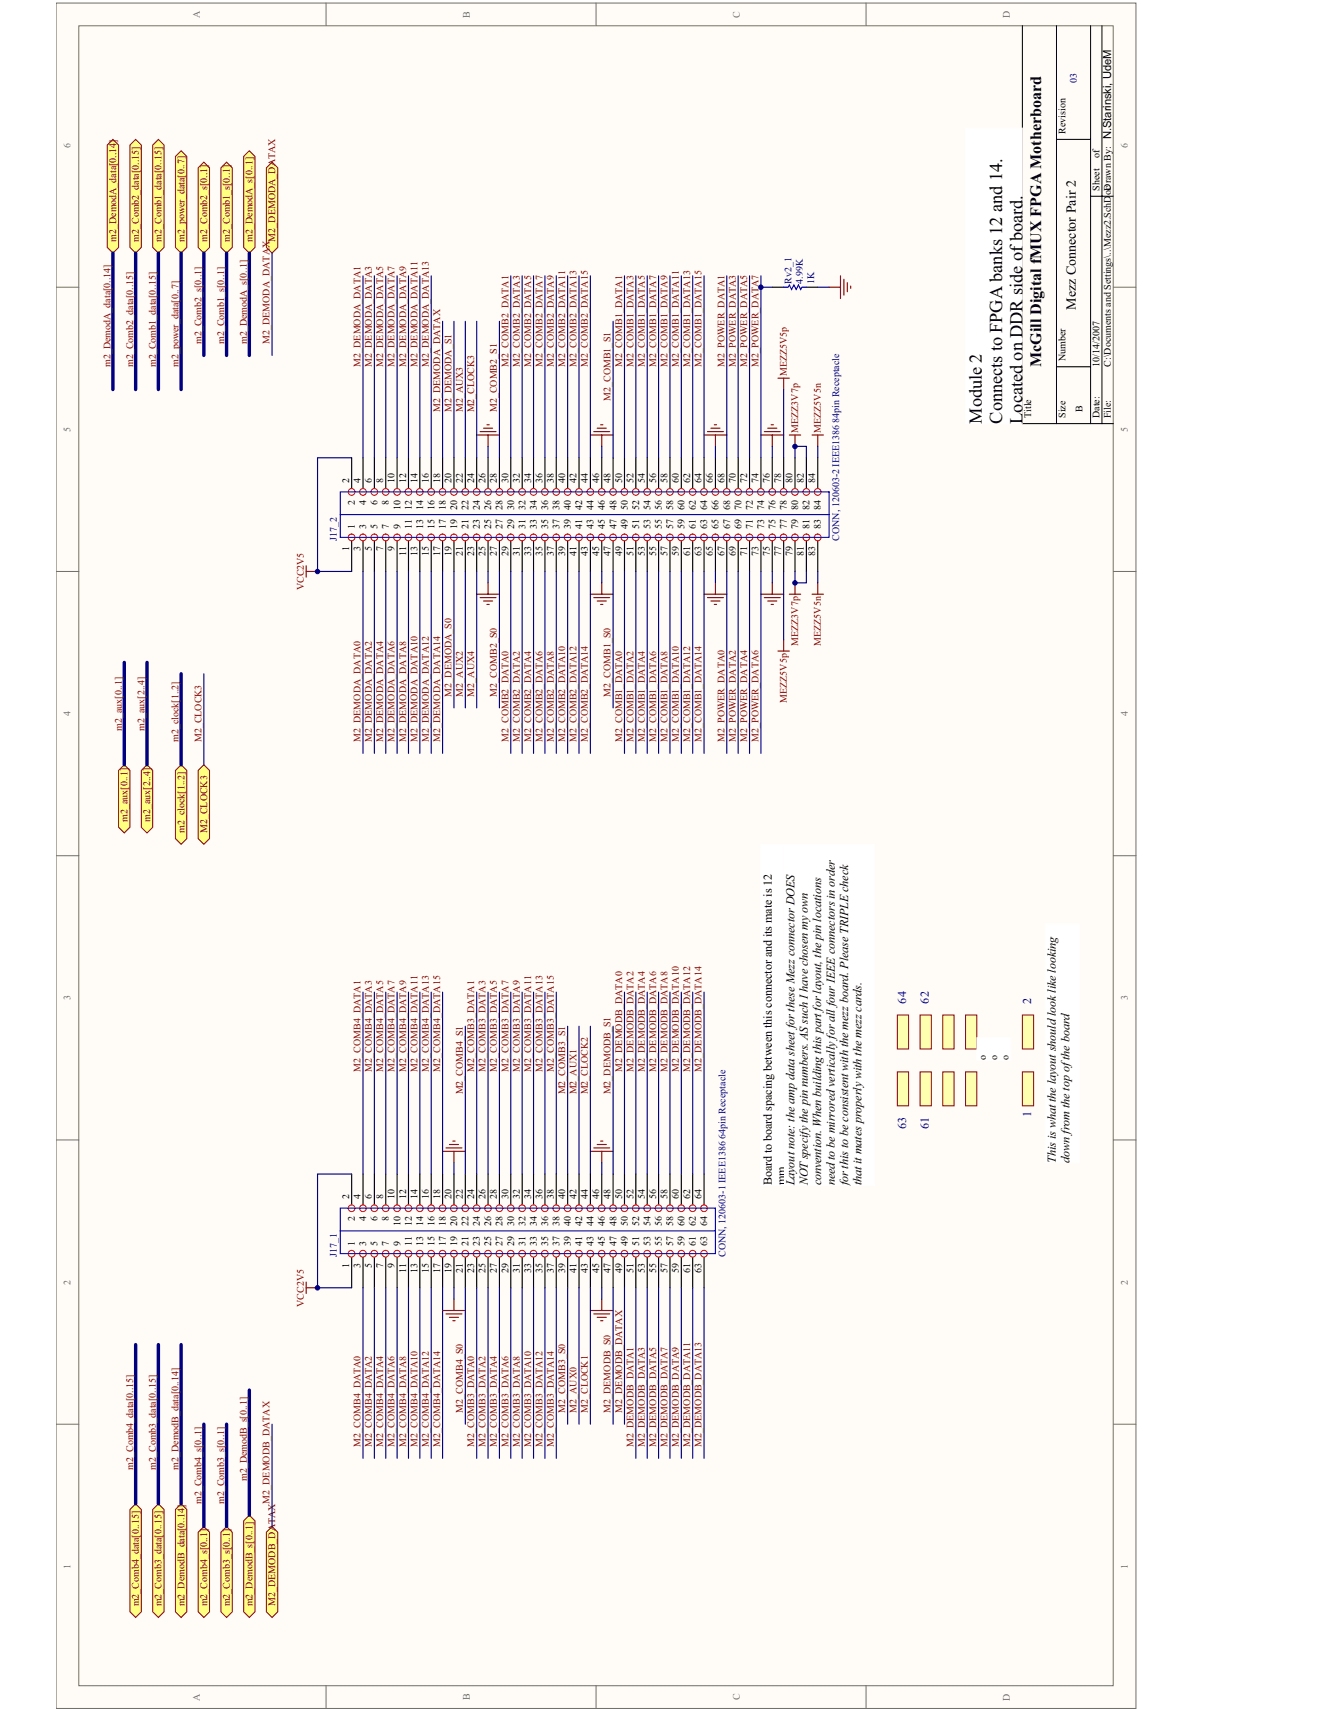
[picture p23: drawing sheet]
<svg xmlns="http://www.w3.org/2000/svg" width="216mm" height="279mm" viewBox="0 0 216 279" stroke-linecap="round" stroke-linejoin="round" font-family="sans-serif">
<defs><g id="words">
<g font-size="3">
<text x="160.5" y="69.3" transform="rotate(-90 160.5 69.3)">Module 2</text>
<text x="163.8" y="69.3" transform="rotate(-90 163.8 69.3)">Connects to FPGA banks 12 and 14.</text>
<text x="167.1" y="69.3" transform="rotate(-90 167.1 69.3)">Located on DDR side ofboard.</text>
</g>
<text font-size="2.6" x="170.2" y="60" transform="rotate(-90 170.2 60)">McGill Digital fMUX FPGA Motherboard</text>
<text font-size="2.3" x="175.8" y="50.7" transform="rotate(-90 175.8 50.7)">Mezz Connector Pair 2</text>
<g font-size="2" fill="#000080">
<text x="148.1" y="164.1" transform="rotate(-90 148.1 164.1)">64</text>
<text x="151.8" y="164.1" transform="rotate(-90 151.8 164.1)">62</text>
<text x="168.5" y="164.1" transform="rotate(-90 168.5 164.1)">2</text>
<text x="148.1" y="184.5" transform="rotate(-90 148.1 184.5)">63</text>
<text x="151.8" y="184.5" transform="rotate(-90 151.8 184.5)">61</text>
<text x="168.5" y="182.7" transform="rotate(-90 168.5 182.7)">1</text>
</g>
<g font-size="2">
<text x="172.6" y="190.1" transform="rotate(-90 172.6 190.1)">This is what the layout shouldlook like looking</text>
<text x="174.8" y="190.1" transform="rotate(-90 174.8 190.1)">down from the topofthe board</text>
<text x="126.1" y="193.8" transform="rotate(-90 126.1 193.8)">Board to board spacing between this connector and its mate is 12</text>
<text x="128.3" y="193.8" transform="rotate(-90 128.3 193.8)">mm</text>
<text x="129.8" y="193.8" transform="rotate(-90 129.8 193.8)">Layout note: the ampdata sheet for these Mezz connector DOES</text>
<text x="132" y="193.8" transform="rotate(-90 132 193.8)">NOTspecifythe pin numbers. AS such Ihave chosen myown</text>
<text x="134.2" y="193.8" transform="rotate(-90 134.2 193.8)">convention. When building this part for layout, the pin locations</text>
<text x="136.4" y="193.8" transform="rotate(-90 136.4 193.8)">needto be mirroredverticallyfor all four IEEE connectors in order</text>
<text x="138.6" y="193.8" transform="rotate(-90 138.6 193.8)">for this to be consistent with the mezz board. Please TRIPLE check</text>
<text x="140.8" y="193.8" transform="rotate(-90 140.8 193.8)">that it mates properlywith the mezz cards.</text>
</g>
<g font-size="1.6" fill="#716f64">
<text x="32.7" y="2.9" transform="rotate(-90 32.7 2.9)">A</text>
<text x="76.8" y="2.9" transform="rotate(-90 76.8 2.9)">B</text>
<text x="120.9" y="2.9" transform="rotate(-90 120.9 2.9)">C</text>
<text x="165.1" y="2.9" transform="rotate(-90 165.1 2.9)">D</text>
<text x="11.5" y="24.1" transform="rotate(-90 11.5 24.1)">6</text>
<text x="184.3" y="24.1" transform="rotate(-90 184.3 24.1)">6</text>
<text x="11.5" y="70.6" transform="rotate(-90 11.5 70.6)">5</text>
<text x="184.3" y="70.6" transform="rotate(-90 184.3 70.6)">5</text>
<text x="11.5" y="117.1" transform="rotate(-90 11.5 117.1)">4</text>
<text x="184.3" y="117.1" transform="rotate(-90 184.3 117.1)">4</text>
<text x="11.5" y="163.5" transform="rotate(-90 11.5 163.5)">3</text>
<text x="184.3" y="163.5" transform="rotate(-90 184.3 163.5)">3</text>
<text x="11.5" y="210" transform="rotate(-90 11.5 210)">2</text>
<text x="184.3" y="210" transform="rotate(-90 184.3 210)">2</text>
<text x="11.5" y="256.5" transform="rotate(-90 11.5 256.5)">1</text>
<text x="184.3" y="256.5" transform="rotate(-90 184.3 256.5)">1</text>
<text x="32.7" y="278" transform="rotate(-90 32.7 278)">A</text>
<text x="76.8" y="278" transform="rotate(-90 76.8 278)">B</text>
<text x="120.9" y="278" transform="rotate(-90 120.9 278)">C</text>
<text x="165.1" y="278" transform="rotate(-90 165.1 278)">D</text>
</g>
<g font-size="1.6" fill="#000080">
<text x="176" y="13.5" transform="rotate(-90 176 13.5)">03</text>
<text x="129.3" y="46.4" transform="rotate(-90 129.3 46.4)">Rv2_1</text>
<text x="131.2" y="46.4" transform="rotate(-90 131.2 46.4)">4.99K</text>
<text x="133.1" y="46.4" transform="rotate(-90 133.1 46.4)">1K</text>
<text x="137.2" y="69.1" transform="rotate(-90 137.2 69.1)">84pin Receptacle</text>
<text x="55" y="88.4" transform="rotate(-90 55 88.4)">J17_2</text>
<text x="137.2" y="88.4" transform="rotate(-90 137.2 88.4)">CONN, 120603-2 IEEE1386</text>
<text x="118.6" y="186.2" transform="rotate(-90 118.6 186.2)">64pin Receptacle</text>
<text x="55" y="205.5" transform="rotate(-90 55 205.5)">J17_1</text>
<text x="118.6" y="205.5" transform="rotate(-90 118.6 205.5)">CONN, 120603-1 IEEE1386</text>
</g>
<g font-size="1.6">
<text x="174.1" y="21.9" transform="rotate(-90 174.1 21.9)">Revision</text>
<text x="179.7" y="25.9" transform="rotate(-90 179.7 25.9)">of</text>
<text x="179.7" y="31.2" transform="rotate(-90 179.7 31.2)">Sheet</text>
<text x="181.6" y="31.2" transform="rotate(-90 181.6 31.2)">Drawn By: N.Starinski, UdeM</text>
<text x="174.1" y="59" transform="rotate(-90 174.1 59)">Number</text>
<text x="179.7" y="60" transform="rotate(-90 179.7 60)">10/14/2007</text>
<text x="181.6" y="60" transform="rotate(-90 181.6 60)">C:\Documents and Settings\..\Mezz2.SchDoc</text>
<text x="168.6" y="68.3" transform="rotate(-90 168.6 68.3)">Title</text>
<text x="174.1" y="68.3" transform="rotate(-90 174.1 68.3)">Size</text>
<text x="176.9" y="67.4" transform="rotate(-90 176.9 67.4)">B</text>
<text x="179.7" y="68.3" transform="rotate(-90 179.7 68.3)">Date:</text>
<text x="181.6" y="68.3" transform="rotate(-90 181.6 68.3)">File:</text>
<text x="57.1" y="78.9" transform="rotate(-90 57.1 78.9)">2</text>
<text x="58" y="82.5" transform="rotate(-90 58 82.5)">2</text>
<text x="58.9" y="78.9" transform="rotate(-90 58.9 78.9)">4</text>
<text x="59.9" y="82.5" transform="rotate(-90 59.9 82.5)">4</text>
<text x="60.8" y="78.9" transform="rotate(-90 60.8 78.9)">6</text>
<text x="61.7" y="82.5" transform="rotate(-90 61.7 82.5)">6</text>
<text x="62.6" y="78.9" transform="rotate(-90 62.6 78.9)">8</text>
<text x="63.6" y="82.5" transform="rotate(-90 63.6 82.5)">8</text>
<text x="64.5" y="78.9" transform="rotate(-90 64.5 78.9)">10</text>
<text x="65.4" y="83.4" transform="rotate(-90 65.4 83.4)">10</text>
<text x="66.4" y="78.9" transform="rotate(-90 66.4 78.9)">12</text>
<text x="67.3" y="83.4" transform="rotate(-90 67.3 83.4)">12</text>
<text x="68.2" y="78.9" transform="rotate(-90 68.2 78.9)">14</text>
<text x="69.1" y="83.4" transform="rotate(-90 69.1 83.4)">14</text>
<text x="70.1" y="78.9" transform="rotate(-90 70.1 78.9)">16</text>
<text x="71" y="83.4" transform="rotate(-90 71 83.4)">16</text>
<text x="71.9" y="78.9" transform="rotate(-90 71.9 78.9)">18</text>
<text x="72.9" y="83.4" transform="rotate(-90 72.9 83.4)">18</text>
<text x="73.8" y="78.9" transform="rotate(-90 73.8 78.9)">20</text>
<text x="74.7" y="83.4" transform="rotate(-90 74.7 83.4)">20</text>
<text x="75.7" y="78.9" transform="rotate(-90 75.7 78.9)">22</text>
<text x="76.6" y="83.4" transform="rotate(-90 76.6 83.4)">22</text>
<text x="77.5" y="78.9" transform="rotate(-90 77.5 78.9)">24</text>
<text x="78.4" y="83.4" transform="rotate(-90 78.4 83.4)">24</text>
<text x="79.4" y="78.9" transform="rotate(-90 79.4 78.9)">26</text>
<text x="80.3" y="83.4" transform="rotate(-90 80.3 83.4)">26</text>
<text x="81.2" y="78.9" transform="rotate(-90 81.2 78.9)">28</text>
<text x="82.2" y="83.4" transform="rotate(-90 82.2 83.4)">28</text>
<text x="83.1" y="78.9" transform="rotate(-90 83.1 78.9)">30</text>
<text x="84" y="83.4" transform="rotate(-90 84 83.4)">30</text>
<text x="84.9" y="78.9" transform="rotate(-90 84.9 78.9)">32</text>
<text x="85.9" y="83.4" transform="rotate(-90 85.9 83.4)">32</text>
<text x="86.8" y="78.9" transform="rotate(-90 86.8 78.9)">34</text>
<text x="87.7" y="83.4" transform="rotate(-90 87.7 83.4)">34</text>
<text x="88.7" y="78.9" transform="rotate(-90 88.7 78.9)">36</text>
<text x="89.6" y="83.4" transform="rotate(-90 89.6 83.4)">36</text>
<text x="90.5" y="78.9" transform="rotate(-90 90.5 78.9)">38</text>
<text x="91.4" y="83.4" transform="rotate(-90 91.4 83.4)">38</text>
<text x="92.4" y="78.9" transform="rotate(-90 92.4 78.9)">40</text>
<text x="93.3" y="83.4" transform="rotate(-90 93.3 83.4)">40</text>
<text x="94.2" y="78.9" transform="rotate(-90 94.2 78.9)">42</text>
<text x="95.2" y="83.4" transform="rotate(-90 95.2 83.4)">42</text>
<text x="96.1" y="78.9" transform="rotate(-90 96.1 78.9)">44</text>
<text x="97" y="83.4" transform="rotate(-90 97 83.4)">44</text>
<text x="97.9" y="78.9" transform="rotate(-90 97.9 78.9)">46</text>
<text x="98.9" y="83.4" transform="rotate(-90 98.9 83.4)">46</text>
<text x="99.8" y="78.9" transform="rotate(-90 99.8 78.9)">48</text>
<text x="100.7" y="83.4" transform="rotate(-90 100.7 83.4)">48</text>
<text x="101.7" y="78.9" transform="rotate(-90 101.7 78.9)">50</text>
<text x="102.6" y="83.4" transform="rotate(-90 102.6 83.4)">50</text>
<text x="103.5" y="78.9" transform="rotate(-90 103.5 78.9)">52</text>
<text x="104.5" y="83.4" transform="rotate(-90 104.5 83.4)">52</text>
<text x="105.4" y="78.9" transform="rotate(-90 105.4 78.9)">54</text>
<text x="106.3" y="83.4" transform="rotate(-90 106.3 83.4)">54</text>
<text x="107.2" y="78.9" transform="rotate(-90 107.2 78.9)">56</text>
<text x="108.2" y="83.4" transform="rotate(-90 108.2 83.4)">56</text>
<text x="109.1" y="78.9" transform="rotate(-90 109.1 78.9)">58</text>
<text x="110" y="83.4" transform="rotate(-90 110 83.4)">58</text>
<text x="111" y="78.9" transform="rotate(-90 111 78.9)">60</text>
<text x="111.9" y="83.4" transform="rotate(-90 111.9 83.4)">60</text>
<text x="112.8" y="78.9" transform="rotate(-90 112.8 78.9)">62</text>
<text x="113.7" y="83.4" transform="rotate(-90 113.7 83.4)">62</text>
<text x="114.7" y="78.9" transform="rotate(-90 114.7 78.9)">64</text>
<text x="115.6" y="83.4" transform="rotate(-90 115.6 83.4)">64</text>
<text x="116.5" y="78.9" transform="rotate(-90 116.5 78.9)">66</text>
<text x="117.5" y="83.4" transform="rotate(-90 117.5 83.4)">66</text>
<text x="118.4" y="78.9" transform="rotate(-90 118.4 78.9)">68</text>
<text x="119.3" y="83.4" transform="rotate(-90 119.3 83.4)">68</text>
<text x="120.2" y="78.9" transform="rotate(-90 120.2 78.9)">70</text>
<text x="121.2" y="83.4" transform="rotate(-90 121.2 83.4)">70</text>
<text x="122.1" y="78.9" transform="rotate(-90 122.1 78.9)">72</text>
<text x="123" y="83.4" transform="rotate(-90 123 83.4)">72</text>
<text x="124" y="78.9" transform="rotate(-90 124 78.9)">74</text>
<text x="124.9" y="83.4" transform="rotate(-90 124.9 83.4)">74</text>
<text x="125.8" y="78.9" transform="rotate(-90 125.8 78.9)">76</text>
<text x="126.7" y="83.4" transform="rotate(-90 126.7 83.4)">76</text>
<text x="127.7" y="78.9" transform="rotate(-90 127.7 78.9)">78</text>
<text x="128.6" y="83.4" transform="rotate(-90 128.6 83.4)">78</text>
<text x="129.5" y="78.9" transform="rotate(-90 129.5 78.9)">80</text>
<text x="130.5" y="83.4" transform="rotate(-90 130.5 83.4)">80</text>
<text x="131.4" y="78.9" transform="rotate(-90 131.4 78.9)">82</text>
<text x="132.3" y="83.4" transform="rotate(-90 132.3 83.4)">82</text>
<text x="133.2" y="78.9" transform="rotate(-90 133.2 78.9)">84</text>
<text x="134.2" y="83.4" transform="rotate(-90 134.2 83.4)">84</text>
<text x="58" y="86.5" transform="rotate(-90 58 86.5)">1</text>
<text x="59.9" y="86.5" transform="rotate(-90 59.9 86.5)">3</text>
<text x="61.7" y="86.5" transform="rotate(-90 61.7 86.5)">5</text>
<text x="63.6" y="86.5" transform="rotate(-90 63.6 86.5)">7</text>
<text x="65.4" y="86.5" transform="rotate(-90 65.4 86.5)">9</text>
<text x="67.3" y="86.5" transform="rotate(-90 67.3 86.5)">11</text>
<text x="69.1" y="86.5" transform="rotate(-90 69.1 86.5)">13</text>
<text x="71" y="86.5" transform="rotate(-90 71 86.5)">15</text>
<text x="72.9" y="86.5" transform="rotate(-90 72.9 86.5)">17</text>
<text x="74.7" y="86.5" transform="rotate(-90 74.7 86.5)">19</text>
<text x="76.6" y="86.5" transform="rotate(-90 76.6 86.5)">21</text>
<text x="78.4" y="86.5" transform="rotate(-90 78.4 86.5)">23</text>
<text x="80.3" y="86.5" transform="rotate(-90 80.3 86.5)">25</text>
<text x="82.2" y="86.5" transform="rotate(-90 82.2 86.5)">27</text>
<text x="84" y="86.5" transform="rotate(-90 84 86.5)">29</text>
<text x="85.9" y="86.5" transform="rotate(-90 85.9 86.5)">31</text>
<text x="87.7" y="86.5" transform="rotate(-90 87.7 86.5)">33</text>
<text x="89.6" y="86.5" transform="rotate(-90 89.6 86.5)">35</text>
<text x="91.4" y="86.5" transform="rotate(-90 91.4 86.5)">37</text>
<text x="93.3" y="86.5" transform="rotate(-90 93.3 86.5)">39</text>
<text x="95.2" y="86.5" transform="rotate(-90 95.2 86.5)">41</text>
<text x="97" y="86.5" transform="rotate(-90 97 86.5)">43</text>
<text x="98.9" y="86.5" transform="rotate(-90 98.9 86.5)">45</text>
<text x="100.7" y="86.5" transform="rotate(-90 100.7 86.5)">47</text>
<text x="102.6" y="86.5" transform="rotate(-90 102.6 86.5)">49</text>
<text x="104.5" y="86.5" transform="rotate(-90 104.5 86.5)">51</text>
<text x="106.3" y="86.5" transform="rotate(-90 106.3 86.5)">53</text>
<text x="108.2" y="86.5" transform="rotate(-90 108.2 86.5)">55</text>
<text x="110" y="86.5" transform="rotate(-90 110 86.5)">57</text>
<text x="111.9" y="86.5" transform="rotate(-90 111.9 86.5)">59</text>
<text x="113.7" y="86.5" transform="rotate(-90 113.7 86.5)">61</text>
<text x="115.6" y="86.5" transform="rotate(-90 115.6 86.5)">63</text>
<text x="117.5" y="86.5" transform="rotate(-90 117.5 86.5)">65</text>
<text x="119.3" y="86.5" transform="rotate(-90 119.3 86.5)">67</text>
<text x="121.2" y="86.5" transform="rotate(-90 121.2 86.5)">69</text>
<text x="123" y="86.5" transform="rotate(-90 123 86.5)">71</text>
<text x="124.9" y="86.5" transform="rotate(-90 124.9 86.5)">73</text>
<text x="126.7" y="86.5" transform="rotate(-90 126.7 86.5)">75</text>
<text x="128.6" y="86.5" transform="rotate(-90 128.6 86.5)">77</text>
<text x="130.5" y="86.5" transform="rotate(-90 130.5 86.5)">79</text>
<text x="132.3" y="86.5" transform="rotate(-90 132.3 86.5)">81</text>
<text x="134.2" y="86.5" transform="rotate(-90 134.2 86.5)">83</text>
<text x="57.1" y="90.2" transform="rotate(-90 57.1 90.2)">1</text>
<text x="58.9" y="90.2" transform="rotate(-90 58.9 90.2)">3</text>
<text x="60.8" y="90.2" transform="rotate(-90 60.8 90.2)">5</text>
<text x="62.6" y="90.2" transform="rotate(-90 62.6 90.2)">7</text>
<text x="64.5" y="90.2" transform="rotate(-90 64.5 90.2)">9</text>
<text x="66.4" y="91" transform="rotate(-90 66.4 91)">11</text>
<text x="68.2" y="91" transform="rotate(-90 68.2 91)">13</text>
<text x="70.1" y="91" transform="rotate(-90 70.1 91)">15</text>
<text x="71.9" y="91" transform="rotate(-90 71.9 91)">17</text>
<text x="73.8" y="91" transform="rotate(-90 73.8 91)">19</text>
<text x="75.7" y="91" transform="rotate(-90 75.7 91)">21</text>
<text x="77.5" y="91" transform="rotate(-90 77.5 91)">23</text>
<text x="79.4" y="91" transform="rotate(-90 79.4 91)">25</text>
<text x="81.2" y="91" transform="rotate(-90 81.2 91)">27</text>
<text x="83.1" y="91" transform="rotate(-90 83.1 91)">29</text>
<text x="84.9" y="91" transform="rotate(-90 84.9 91)">31</text>
<text x="86.8" y="91" transform="rotate(-90 86.8 91)">33</text>
<text x="88.7" y="91" transform="rotate(-90 88.7 91)">35</text>
<text x="90.5" y="91" transform="rotate(-90 90.5 91)">37</text>
<text x="92.4" y="91" transform="rotate(-90 92.4 91)">39</text>
<text x="94.2" y="91" transform="rotate(-90 94.2 91)">41</text>
<text x="96.1" y="91" transform="rotate(-90 96.1 91)">43</text>
<text x="97.9" y="91" transform="rotate(-90 97.9 91)">45</text>
<text x="99.8" y="91" transform="rotate(-90 99.8 91)">47</text>
<text x="101.7" y="91" transform="rotate(-90 101.7 91)">49</text>
<text x="103.5" y="91" transform="rotate(-90 103.5 91)">51</text>
<text x="105.4" y="91" transform="rotate(-90 105.4 91)">53</text>
<text x="107.2" y="91" transform="rotate(-90 107.2 91)">55</text>
<text x="109.1" y="91" transform="rotate(-90 109.1 91)">57</text>
<text x="111" y="91" transform="rotate(-90 111 91)">59</text>
<text x="112.8" y="91" transform="rotate(-90 112.8 91)">61</text>
<text x="114.7" y="91" transform="rotate(-90 114.7 91)">63</text>
<text x="116.5" y="91" transform="rotate(-90 116.5 91)">65</text>
<text x="118.4" y="91" transform="rotate(-90 118.4 91)">67</text>
<text x="120.2" y="91" transform="rotate(-90 120.2 91)">69</text>
<text x="122.1" y="91" transform="rotate(-90 122.1 91)">71</text>
<text x="124" y="91" transform="rotate(-90 124 91)">73</text>
<text x="125.8" y="91" transform="rotate(-90 125.8 91)">75</text>
<text x="127.7" y="91" transform="rotate(-90 127.7 91)">77</text>
<text x="129.5" y="91" transform="rotate(-90 129.5 91)">79</text>
<text x="131.4" y="91" transform="rotate(-90 131.4 91)">81</text>
<text x="133.2" y="91" transform="rotate(-90 133.2 91)">83</text>
<text x="161.1" y="173.4" transform="rotate(-90 161.1 173.4)">o</text>
<text x="163" y="173.4" transform="rotate(-90 163 173.4)">o</text>
<text x="164.8" y="173.4" transform="rotate(-90 164.8 173.4)">o</text>
<text x="57.1" y="196" transform="rotate(-90 57.1 196)">2</text>
<text x="58.9" y="196" transform="rotate(-90 58.9 196)">4</text>
<text x="60.8" y="196" transform="rotate(-90 60.8 196)">6</text>
<text x="62.6" y="196" transform="rotate(-90 62.6 196)">8</text>
<text x="64.5" y="196" transform="rotate(-90 64.5 196)">10</text>
<text x="66.4" y="196" transform="rotate(-90 66.4 196)">12</text>
<text x="68.2" y="196" transform="rotate(-90 68.2 196)">14</text>
<text x="70.1" y="196" transform="rotate(-90 70.1 196)">16</text>
<text x="71.9" y="196" transform="rotate(-90 71.9 196)">18</text>
<text x="73.8" y="196" transform="rotate(-90 73.8 196)">20</text>
<text x="75.7" y="196" transform="rotate(-90 75.7 196)">22</text>
<text x="77.5" y="196" transform="rotate(-90 77.5 196)">24</text>
<text x="79.4" y="196" transform="rotate(-90 79.4 196)">26</text>
<text x="81.2" y="196" transform="rotate(-90 81.2 196)">28</text>
<text x="83.1" y="196" transform="rotate(-90 83.1 196)">30</text>
<text x="84.9" y="196" transform="rotate(-90 84.9 196)">32</text>
<text x="86.8" y="196" transform="rotate(-90 86.8 196)">34</text>
<text x="88.7" y="196" transform="rotate(-90 88.7 196)">36</text>
<text x="90.5" y="196" transform="rotate(-90 90.5 196)">38</text>
<text x="92.4" y="196" transform="rotate(-90 92.4 196)">40</text>
<text x="94.2" y="196" transform="rotate(-90 94.2 196)">42</text>
<text x="96.1" y="196" transform="rotate(-90 96.1 196)">44</text>
<text x="97.9" y="196" transform="rotate(-90 97.9 196)">46</text>
<text x="99.8" y="196" transform="rotate(-90 99.8 196)">48</text>
<text x="101.7" y="196" transform="rotate(-90 101.7 196)">50</text>
<text x="103.5" y="196" transform="rotate(-90 103.5 196)">52</text>
<text x="105.4" y="196" transform="rotate(-90 105.4 196)">54</text>
<text x="107.2" y="196" transform="rotate(-90 107.2 196)">56</text>
<text x="109.1" y="196" transform="rotate(-90 109.1 196)">58</text>
<text x="111" y="196" transform="rotate(-90 111 196)">60</text>
<text x="112.8" y="196" transform="rotate(-90 112.8 196)">62</text>
<text x="114.7" y="196" transform="rotate(-90 114.7 196)">64</text>
<text x="58" y="203.7" transform="rotate(-90 58 203.7)">1</text>
<text x="58" y="199.6" transform="rotate(-90 58 199.6)">2</text>
<text x="59.9" y="203.7" transform="rotate(-90 59.9 203.7)">3</text>
<text x="59.9" y="199.6" transform="rotate(-90 59.9 199.6)">4</text>
<text x="61.7" y="203.7" transform="rotate(-90 61.7 203.7)">5</text>
<text x="61.7" y="199.6" transform="rotate(-90 61.7 199.6)">6</text>
<text x="63.6" y="203.7" transform="rotate(-90 63.6 203.7)">7</text>
<text x="63.6" y="199.6" transform="rotate(-90 63.6 199.6)">8</text>
<text x="65.4" y="203.7" transform="rotate(-90 65.4 203.7)">9</text>
<text x="65.4" y="200.5" transform="rotate(-90 65.4 200.5)">10</text>
<text x="67.3" y="203.7" transform="rotate(-90 67.3 203.7)">11</text>
<text x="67.3" y="200.5" transform="rotate(-90 67.3 200.5)">12</text>
<text x="69.1" y="203.7" transform="rotate(-90 69.1 203.7)">13</text>
<text x="69.1" y="200.5" transform="rotate(-90 69.1 200.5)">14</text>
<text x="71" y="203.7" transform="rotate(-90 71 203.7)">15</text>
<text x="71" y="200.5" transform="rotate(-90 71 200.5)">16</text>
<text x="72.9" y="203.7" transform="rotate(-90 72.9 203.7)">17</text>
<text x="72.9" y="200.5" transform="rotate(-90 72.9 200.5)">18</text>
<text x="74.7" y="203.7" transform="rotate(-90 74.7 203.7)">19</text>
<text x="74.7" y="200.5" transform="rotate(-90 74.7 200.5)">20</text>
<text x="76.6" y="203.7" transform="rotate(-90 76.6 203.7)">21</text>
<text x="76.6" y="200.5" transform="rotate(-90 76.6 200.5)">22</text>
<text x="78.4" y="203.7" transform="rotate(-90 78.4 203.7)">23</text>
<text x="78.4" y="200.5" transform="rotate(-90 78.4 200.5)">24</text>
<text x="80.3" y="203.7" transform="rotate(-90 80.3 203.7)">25</text>
<text x="80.3" y="200.5" transform="rotate(-90 80.3 200.5)">26</text>
<text x="82.2" y="203.7" transform="rotate(-90 82.2 203.7)">27</text>
<text x="82.2" y="200.5" transform="rotate(-90 82.2 200.5)">28</text>
<text x="84" y="203.7" transform="rotate(-90 84 203.7)">29</text>
<text x="84" y="200.5" transform="rotate(-90 84 200.5)">30</text>
<text x="85.9" y="203.7" transform="rotate(-90 85.9 203.7)">31</text>
<text x="85.9" y="200.5" transform="rotate(-90 85.9 200.5)">32</text>
<text x="87.7" y="203.7" transform="rotate(-90 87.7 203.7)">33</text>
<text x="87.7" y="200.5" transform="rotate(-90 87.7 200.5)">34</text>
<text x="89.6" y="203.7" transform="rotate(-90 89.6 203.7)">35</text>
<text x="89.6" y="200.5" transform="rotate(-90 89.6 200.5)">36</text>
<text x="91.4" y="203.7" transform="rotate(-90 91.4 203.7)">37</text>
<text x="91.4" y="200.5" transform="rotate(-90 91.4 200.5)">38</text>
<text x="93.3" y="203.7" transform="rotate(-90 93.3 203.7)">39</text>
<text x="93.3" y="200.5" transform="rotate(-90 93.3 200.5)">40</text>
<text x="95.2" y="203.7" transform="rotate(-90 95.2 203.7)">41</text>
<text x="95.2" y="200.5" transform="rotate(-90 95.2 200.5)">42</text>
<text x="97" y="203.7" transform="rotate(-90 97 203.7)">43</text>
<text x="97" y="200.5" transform="rotate(-90 97 200.5)">44</text>
<text x="98.9" y="203.7" transform="rotate(-90 98.9 203.7)">45</text>
<text x="98.9" y="200.5" transform="rotate(-90 98.9 200.5)">46</text>
<text x="100.7" y="203.7" transform="rotate(-90 100.7 203.7)">47</text>
<text x="100.7" y="200.5" transform="rotate(-90 100.7 200.5)">48</text>
<text x="102.6" y="203.7" transform="rotate(-90 102.6 203.7)">49</text>
<text x="102.6" y="200.5" transform="rotate(-90 102.6 200.5)">50</text>
<text x="104.5" y="203.7" transform="rotate(-90 104.5 203.7)">51</text>
<text x="104.5" y="200.5" transform="rotate(-90 104.5 200.5)">52</text>
<text x="106.3" y="203.7" transform="rotate(-90 106.3 203.7)">53</text>
<text x="106.3" y="200.5" transform="rotate(-90 106.3 200.5)">54</text>
<text x="108.2" y="203.7" transform="rotate(-90 108.2 203.7)">55</text>
<text x="108.2" y="200.5" transform="rotate(-90 108.2 200.5)">56</text>
<text x="110" y="203.7" transform="rotate(-90 110 203.7)">57</text>
<text x="110" y="200.5" transform="rotate(-90 110 200.5)">58</text>
<text x="111.9" y="203.7" transform="rotate(-90 111.9 203.7)">59</text>
<text x="111.9" y="200.5" transform="rotate(-90 111.9 200.5)">60</text>
<text x="113.7" y="203.7" transform="rotate(-90 113.7 203.7)">61</text>
<text x="113.7" y="200.5" transform="rotate(-90 113.7 200.5)">62</text>
<text x="115.6" y="203.7" transform="rotate(-90 115.6 203.7)">63</text>
<text x="115.6" y="200.5" transform="rotate(-90 115.6 200.5)">64</text>
<text x="57.1" y="207.3" transform="rotate(-90 57.1 207.3)">1</text>
<text x="58.9" y="207.3" transform="rotate(-90 58.9 207.3)">3</text>
<text x="60.8" y="207.3" transform="rotate(-90 60.8 207.3)">5</text>
<text x="62.6" y="207.3" transform="rotate(-90 62.6 207.3)">7</text>
<text x="64.5" y="207.3" transform="rotate(-90 64.5 207.3)">9</text>
<text x="66.4" y="208.1" transform="rotate(-90 66.4 208.1)">11</text>
<text x="68.2" y="208.1" transform="rotate(-90 68.2 208.1)">13</text>
<text x="70.1" y="208.1" transform="rotate(-90 70.1 208.1)">15</text>
<text x="71.9" y="208.1" transform="rotate(-90 71.9 208.1)">17</text>
<text x="73.8" y="208.1" transform="rotate(-90 73.8 208.1)">19</text>
<text x="75.7" y="208.1" transform="rotate(-90 75.7 208.1)">21</text>
<text x="77.5" y="208.1" transform="rotate(-90 77.5 208.1)">23</text>
<text x="79.4" y="208.1" transform="rotate(-90 79.4 208.1)">25</text>
<text x="81.2" y="208.1" transform="rotate(-90 81.2 208.1)">27</text>
<text x="83.1" y="208.1" transform="rotate(-90 83.1 208.1)">29</text>
<text x="84.9" y="208.1" transform="rotate(-90 84.9 208.1)">31</text>
<text x="86.8" y="208.1" transform="rotate(-90 86.8 208.1)">33</text>
<text x="88.7" y="208.1" transform="rotate(-90 88.7 208.1)">35</text>
<text x="90.5" y="208.1" transform="rotate(-90 90.5 208.1)">37</text>
<text x="92.4" y="208.1" transform="rotate(-90 92.4 208.1)">39</text>
<text x="94.2" y="208.1" transform="rotate(-90 94.2 208.1)">41</text>
<text x="96.1" y="208.1" transform="rotate(-90 96.1 208.1)">43</text>
<text x="97.9" y="208.1" transform="rotate(-90 97.9 208.1)">45</text>
<text x="99.8" y="208.1" transform="rotate(-90 99.8 208.1)">47</text>
<text x="101.7" y="208.1" transform="rotate(-90 101.7 208.1)">49</text>
<text x="103.5" y="208.1" transform="rotate(-90 103.5 208.1)">51</text>
<text x="105.4" y="208.1" transform="rotate(-90 105.4 208.1)">53</text>
<text x="107.2" y="208.1" transform="rotate(-90 107.2 208.1)">55</text>
<text x="109.1" y="208.1" transform="rotate(-90 109.1 208.1)">57</text>
<text x="111" y="208.1" transform="rotate(-90 111 208.1)">59</text>
<text x="112.8" y="208.1" transform="rotate(-90 112.8 208.1)">61</text>
<text x="114.7" y="208.1" transform="rotate(-90 114.7 208.1)">63</text>
</g>
<g font-size="1.6" fill="#800000">
<text x="19" y="39.5" transform="rotate(-90 19 39.5)">m2_DemodA_data[0..14]</text>
<text x="22.7" y="39.5" transform="rotate(-90 22.7 39.5)">m2_Comb2_data[0..15]</text>
<text x="26.4" y="39.5" transform="rotate(-90 26.4 39.5)">m2_Comb1_data[0..15]</text>
<text x="30.1" y="39.5" transform="rotate(-90 30.1 39.5)">m2_power_data[0..7]</text>
<text x="33.8" y="39.5" transform="rotate(-90 33.8 39.5)">m2_Comb2_s[0..1]</text>
<text x="37.6" y="39.5" transform="rotate(-90 37.6 39.5)">m2_Comb1_s[0..1]</text>
<text x="41.3" y="39.5" transform="rotate(-90 41.3 39.5)">m2_DemodA_s[0..1]</text>
<text x="45" y="39.5" transform="rotate(-90 45 39.5)">M2_DEMODA_DATAX</text>
<text x="18.1" y="60" transform="rotate(-90 18.1 60)">m2_DemodA_data[0..14]</text>
<text x="21.8" y="60" transform="rotate(-90 21.8 60)">m2_Comb2_data[0..15]</text>
<text x="25.5" y="60" transform="rotate(-90 25.5 60)">m2_Comb1_data[0..15]</text>
<text x="29.2" y="60" transform="rotate(-90 29.2 60)">m2_power_data[0..7]</text>
<text x="32.9" y="56.2" transform="rotate(-90 32.9 56.2)">m2_Comb2_s[0..1]</text>
<text x="36.6" y="56.2" transform="rotate(-90 36.6 56.2)">m2_Comb1_s[0..1]</text>
<text x="40.3" y="56.2" transform="rotate(-90 40.3 56.2)">m2_DemodA_s[0..1]</text>
<text x="44.1" y="56.2" transform="rotate(-90 44.1 56.2)">M2_DEMODA_DATAX</text>
<text x="58.9" y="60" transform="rotate(-90 58.9 60)">M2_DEMODA_DATA1</text>
<text x="60.8" y="60" transform="rotate(-90 60.8 60)">M2_DEMODA_DATA3</text>
<text x="62.6" y="60" transform="rotate(-90 62.6 60)">M2_DEMODA_DATA5</text>
<text x="64.5" y="60" transform="rotate(-90 64.5 60)">M2_DEMODA_DATA7</text>
<text x="66.4" y="60" transform="rotate(-90 66.4 60)">M2_DEMODA_DATA9</text>
<text x="68.2" y="60" transform="rotate(-90 68.2 60)">M2_DEMODA_DATA11</text>
<text x="70.1" y="60" transform="rotate(-90 70.1 60)">M2_DEMODA_DATA13</text>
<text x="83.1" y="60" transform="rotate(-90 83.1 60)">M2_COMB2_DATA1</text>
<text x="84.9" y="60" transform="rotate(-90 84.9 60)">M2_COMB2_DATA3</text>
<text x="86.8" y="60" transform="rotate(-90 86.8 60)">M2_COMB2_DATA5</text>
<text x="88.7" y="60" transform="rotate(-90 88.7 60)">M2_COMB2_DATA7</text>
<text x="90.5" y="60" transform="rotate(-90 90.5 60)">M2_COMB2_DATA9</text>
<text x="92.4" y="60" transform="rotate(-90 92.4 60)">M2_COMB2_DATA11</text>
<text x="94.2" y="60" transform="rotate(-90 94.2 60)">M2_COMB2_DATA13</text>
<text x="96.1" y="60" transform="rotate(-90 96.1 60)">M2_COMB2_DATA15</text>
<text x="101.7" y="60" transform="rotate(-90 101.7 60)">M2_COMB1_DATA1</text>
<text x="103.5" y="60" transform="rotate(-90 103.5 60)">M2_COMB1_DATA3</text>
<text x="105.4" y="60" transform="rotate(-90 105.4 60)">M2_COMB1_DATA5</text>
<text x="107.2" y="60" transform="rotate(-90 107.2 60)">M2_COMB1_DATA7</text>
<text x="109.1" y="60" transform="rotate(-90 109.1 60)">M2_COMB1_DATA9</text>
<text x="111" y="60" transform="rotate(-90 111 60)">M2_COMB1_DATA11</text>
<text x="112.8" y="60" transform="rotate(-90 112.8 60)">M2_COMB1_DATA13</text>
<text x="114.7" y="60" transform="rotate(-90 114.7 60)">M2_COMB1_DATA15</text>
<text x="118.4" y="60" transform="rotate(-90 118.4 60)">M2_POWER_DATA1</text>
<text x="120.2" y="60" transform="rotate(-90 120.2 60)">M2_POWER_DATA3</text>
<text x="122.1" y="60" transform="rotate(-90 122.1 60)">M2_POWER_DATA5</text>
<text x="124" y="60" transform="rotate(-90 124 60)">M2_POWER_DATA7</text>
<text x="99.8" y="65.5" transform="rotate(-90 99.8 65.5)">M2_COMB1_S1</text>
<text x="128.6" y="61.5" transform="rotate(-90 128.6 61.5)">MEZZ5V5p</text>
<text x="71.9" y="67.4" transform="rotate(-90 71.9 67.4)">M2_DEMODA_DATAX</text>
<text x="73.8" y="67.4" transform="rotate(-90 73.8 67.4)">M2_DEMODA_S1</text>
<text x="75.7" y="67.4" transform="rotate(-90 75.7 67.4)">M2_AUX3</text>
<text x="77.5" y="67.4" transform="rotate(-90 77.5 67.4)">M2_CLOCK3</text>
<text x="81.2" y="67.4" transform="rotate(-90 81.2 67.4)">M2_COMB2_S1</text>
<text x="130.5" y="70.7" transform="rotate(-90 130.5 70.7)">MEZZ3V7p</text>
<text x="134.2" y="70.7" transform="rotate(-90 134.2 70.7)">MEZZ5V5n</text>
<text x="49.6" y="96.5" transform="rotate(-90 49.6 96.5)">VCC2V5</text>
<text x="130.5" y="105.6" transform="rotate(-90 130.5 105.6)">MEZZ3V7p</text>
<text x="134.2" y="105.6" transform="rotate(-90 134.2 105.6)">MEZZ5V5n</text>
<text x="73.8" y="113.9" transform="rotate(-90 73.8 113.9)">M2_DEMODA_S0</text>
<text x="75.7" y="113.9" transform="rotate(-90 75.7 113.9)">M2_AUX2</text>
<text x="77.5" y="113.9" transform="rotate(-90 77.5 113.9)">M2_AUX4</text>
<text x="81.2" y="113.9" transform="rotate(-90 81.2 113.9)">M2_COMB2_S0</text>
<text x="99.8" y="113.9" transform="rotate(-90 99.8 113.9)">M2_COMB1_S0</text>
<text x="19.9" y="119.4" transform="rotate(-90 19.9 119.4)">m2_aux[0..1]</text>
<text x="23.6" y="119.4" transform="rotate(-90 23.6 119.4)">m2_aux[2..4]</text>
<text x="128.6" y="114.9" transform="rotate(-90 128.6 114.9)">MEZZ5V5p</text>
<text x="29.2" y="121.3" transform="rotate(-90 29.2 121.3)">m2_clock[1..2]</text>
<text x="32.9" y="121.3" transform="rotate(-90 32.9 121.3)">M2_CLOCK3</text>
<text x="58.9" y="121.3" transform="rotate(-90 58.9 121.3)">M2_DEMODA_DATA0</text>
<text x="60.8" y="121.3" transform="rotate(-90 60.8 121.3)">M2_DEMODA_DATA2</text>
<text x="62.6" y="121.3" transform="rotate(-90 62.6 121.3)">M2_DEMODA_DATA4</text>
<text x="64.5" y="121.3" transform="rotate(-90 64.5 121.3)">M2_DEMODA_DATA6</text>
<text x="66.4" y="121.3" transform="rotate(-90 66.4 121.3)">M2_DEMODA_DATA8</text>
<text x="68.2" y="121.3" transform="rotate(-90 68.2 121.3)">M2_DEMODA_DATA10</text>
<text x="70.1" y="121.3" transform="rotate(-90 70.1 121.3)">M2_DEMODA_DATA12</text>
<text x="71.9" y="121.3" transform="rotate(-90 71.9 121.3)">M2_DEMODA_DATA14</text>
<text x="83.1" y="121.3" transform="rotate(-90 83.1 121.3)">M2_COMB2_DATA0</text>
<text x="84.9" y="121.3" transform="rotate(-90 84.9 121.3)">M2_COMB2_DATA2</text>
<text x="86.8" y="121.3" transform="rotate(-90 86.8 121.3)">M2_COMB2_DATA4</text>
<text x="88.7" y="121.3" transform="rotate(-90 88.7 121.3)">M2_COMB2_DATA6</text>
<text x="90.5" y="121.3" transform="rotate(-90 90.5 121.3)">M2_COMB2_DATA8</text>
<text x="92.4" y="121.3" transform="rotate(-90 92.4 121.3)">M2_COMB2_DATA10</text>
<text x="94.2" y="121.3" transform="rotate(-90 94.2 121.3)">M2_COMB2_DATA12</text>
<text x="96.1" y="121.3" transform="rotate(-90 96.1 121.3)">M2_COMB2_DATA14</text>
<text x="101.7" y="121.3" transform="rotate(-90 101.7 121.3)">M2_COMB1_DATA0</text>
<text x="103.5" y="121.3" transform="rotate(-90 103.5 121.3)">M2_COMB1_DATA2</text>
<text x="105.4" y="121.3" transform="rotate(-90 105.4 121.3)">M2_COMB1_DATA4</text>
<text x="107.2" y="121.3" transform="rotate(-90 107.2 121.3)">M2_COMB1_DATA6</text>
<text x="109.1" y="121.3" transform="rotate(-90 109.1 121.3)">M2_COMB1_DATA8</text>
<text x="111" y="121.3" transform="rotate(-90 111 121.3)">M2_COMB1_DATA10</text>
<text x="112.8" y="121.3" transform="rotate(-90 112.8 121.3)">M2_COMB1_DATA12</text>
<text x="114.7" y="121.3" transform="rotate(-90 114.7 121.3)">M2_COMB1_DATA14</text>
<text x="118.4" y="121.3" transform="rotate(-90 118.4 121.3)">M2_POWER_DATA0</text>
<text x="120.2" y="121.3" transform="rotate(-90 120.2 121.3)">M2_POWER_DATA2</text>
<text x="122.1" y="121.3" transform="rotate(-90 122.1 121.3)">M2_POWER_DATA4</text>
<text x="124" y="121.3" transform="rotate(-90 124 121.3)">M2_POWER_DATA6</text>
<text x="20.8" y="134.3" transform="rotate(-90 20.8 134.3)">m2_aux[0..1]</text>
<text x="24.6" y="134.3" transform="rotate(-90 24.6 134.3)">m2_aux[2..4]</text>
<text x="30.1" y="136.2" transform="rotate(-90 30.1 136.2)">m2_clock[1..2]</text>
<text x="33.8" y="136.2" transform="rotate(-90 33.8 136.2)">M2_CLOCK3</text>
<text x="58.9" y="175.2" transform="rotate(-90 58.9 175.2)">M2_COMB4_DATA1</text>
<text x="60.8" y="175.2" transform="rotate(-90 60.8 175.2)">M2_COMB4_DATA3</text>
<text x="62.6" y="175.2" transform="rotate(-90 62.6 175.2)">M2_COMB4_DATA5</text>
<text x="64.5" y="175.2" transform="rotate(-90 64.5 175.2)">M2_COMB4_DATA7</text>
<text x="66.4" y="175.2" transform="rotate(-90 66.4 175.2)">M2_COMB4_DATA9</text>
<text x="68.2" y="175.2" transform="rotate(-90 68.2 175.2)">M2_COMB4_DATA11</text>
<text x="70.1" y="175.2" transform="rotate(-90 70.1 175.2)">M2_COMB4_DATA13</text>
<text x="71.9" y="175.2" transform="rotate(-90 71.9 175.2)">M2_COMB4_DATA15</text>
<text x="75.7" y="178.9" transform="rotate(-90 75.7 178.9)">M2_COMB4_S1</text>
<text x="77.5" y="175.2" transform="rotate(-90 77.5 175.2)">M2_COMB3_DATA1</text>
<text x="79.4" y="175.2" transform="rotate(-90 79.4 175.2)">M2_COMB3_DATA3</text>
<text x="81.2" y="175.2" transform="rotate(-90 81.2 175.2)">M2_COMB3_DATA5</text>
<text x="83.1" y="175.2" transform="rotate(-90 83.1 175.2)">M2_COMB3_DATA7</text>
<text x="84.9" y="175.2" transform="rotate(-90 84.9 175.2)">M2_COMB3_DATA9</text>
<text x="86.8" y="175.2" transform="rotate(-90 86.8 175.2)">M2_COMB3_DATA11</text>
<text x="88.7" y="175.2" transform="rotate(-90 88.7 175.2)">M2_COMB3_DATA13</text>
<text x="90.5" y="175.2" transform="rotate(-90 90.5 175.2)">M2_COMB3_DATA15</text>
<text x="92.4" y="178.9" transform="rotate(-90 92.4 178.9)">M2_COMB3_S1</text>
<text x="94.2" y="178.9" transform="rotate(-90 94.2 178.9)">M2_AUX1</text>
<text x="96.1" y="178.9" transform="rotate(-90 96.1 178.9)">M2_CLOCK2</text>
<text x="99.8" y="178.9" transform="rotate(-90 99.8 178.9)">M2_DEMODB_S1</text>
<text x="101.7" y="175.2" transform="rotate(-90 101.7 175.2)">M2_DEMODB_DATA0</text>
<text x="103.5" y="175.2" transform="rotate(-90 103.5 175.2)">M2_DEMODB_DATA2</text>
<text x="105.4" y="175.2" transform="rotate(-90 105.4 175.2)">M2_DEMODB_DATA4</text>
<text x="107.2" y="175.2" transform="rotate(-90 107.2 175.2)">M2_DEMODB_DATA6</text>
<text x="109.1" y="175.2" transform="rotate(-90 109.1 175.2)">M2_DEMODB_DATA8</text>
<text x="111" y="175.2" transform="rotate(-90 111 175.2)">M2_DEMODB_DATA10</text>
<text x="112.8" y="175.2" transform="rotate(-90 112.8 175.2)">M2_DEMODB_DATA12</text>
<text x="114.7" y="175.2" transform="rotate(-90 114.7 175.2)">M2_DEMODB_DATA14</text>
<text x="49.6" y="213.6" transform="rotate(-90 49.6 213.6)">VCC2V5</text>
<text x="75.7" y="231" transform="rotate(-90 75.7 231)">M2_COMB4_S0</text>
<text x="92.4" y="231" transform="rotate(-90 92.4 231)">M2_COMB3_S0</text>
<text x="94.2" y="231" transform="rotate(-90 94.2 231)">M2_AUX0</text>
<text x="96.1" y="231" transform="rotate(-90 96.1 231)">M2_CLOCK1</text>
<text x="99.8" y="231" transform="rotate(-90 99.8 231)">M2_DEMODB_S0</text>
<text x="101.7" y="231" transform="rotate(-90 101.7 231)">M2_DEMODB_DATAX</text>
<text x="58.9" y="236.6" transform="rotate(-90 58.9 236.6)">M2_COMB4_DATA0</text>
<text x="60.8" y="236.6" transform="rotate(-90 60.8 236.6)">M2_COMB4_DATA2</text>
<text x="62.6" y="236.6" transform="rotate(-90 62.6 236.6)">M2_COMB4_DATA4</text>
<text x="64.5" y="236.6" transform="rotate(-90 64.5 236.6)">M2_COMB4_DATA6</text>
<text x="66.4" y="236.6" transform="rotate(-90 66.4 236.6)">M2_COMB4_DATA8</text>
<text x="68.2" y="236.6" transform="rotate(-90 68.2 236.6)">M2_COMB4_DATA10</text>
<text x="70.1" y="236.6" transform="rotate(-90 70.1 236.6)">M2_COMB4_DATA12</text>
<text x="71.9" y="236.6" transform="rotate(-90 71.9 236.6)">M2_COMB4_DATA14</text>
<text x="77.5" y="236.6" transform="rotate(-90 77.5 236.6)">M2_COMB3_DATA0</text>
<text x="79.4" y="236.6" transform="rotate(-90 79.4 236.6)">M2_COMB3_DATA2</text>
<text x="81.2" y="236.6" transform="rotate(-90 81.2 236.6)">M2_COMB3_DATA4</text>
<text x="83.1" y="236.6" transform="rotate(-90 83.1 236.6)">M2_COMB3_DATA6</text>
<text x="84.9" y="236.6" transform="rotate(-90 84.9 236.6)">M2_COMB3_DATA8</text>
<text x="86.8" y="236.6" transform="rotate(-90 86.8 236.6)">M2_COMB3_DATA10</text>
<text x="88.7" y="236.6" transform="rotate(-90 88.7 236.6)">M2_COMB3_DATA12</text>
<text x="90.5" y="236.6" transform="rotate(-90 90.5 236.6)">M2_COMB3_DATA14</text>
<text x="103.5" y="236.6" transform="rotate(-90 103.5 236.6)">M2_DEMODB_DATA1</text>
<text x="105.4" y="236.6" transform="rotate(-90 105.4 236.6)">M2_DEMODB_DATA3</text>
<text x="107.2" y="236.6" transform="rotate(-90 107.2 236.6)">M2_DEMODB_DATA5</text>
<text x="109.1" y="236.6" transform="rotate(-90 109.1 236.6)">M2_DEMODB_DATA7</text>
<text x="111" y="236.6" transform="rotate(-90 111 236.6)">M2_DEMODB_DATA9</text>
<text x="112.8" y="236.6" transform="rotate(-90 112.8 236.6)">M2_DEMODB_DATA11</text>
<text x="114.7" y="236.6" transform="rotate(-90 114.7 236.6)">M2_DEMODB_DATA13</text>
<text x="21.8" y="240.3" transform="rotate(-90 21.8 240.3)">m2_Comb4_data[0..15]</text>
<text x="25.5" y="240.3" transform="rotate(-90 25.5 240.3)">m2_Comb3_data[0..15]</text>
<text x="29.2" y="240.3" transform="rotate(-90 29.2 240.3)">m2_DemodB_data[0..14]</text>
<text x="32.9" y="245.9" transform="rotate(-90 32.9 245.9)">m2_Comb4_s[0..1]</text>
<text x="36.6" y="245.9" transform="rotate(-90 36.6 245.9)">m2_Comb3_s[0..1]</text>
<text x="40.3" y="242.1" transform="rotate(-90 40.3 242.1)">m2_DemodB_s[0..1]</text>
<text x="44.1" y="245.9" transform="rotate(-90 44.1 245.9)">M2_DEMODB_DATAX</text>
<text x="22.7" y="262.6" transform="rotate(-90 22.7 262.6)">m2_Comb4_data[0..15]</text>
<text x="26.4" y="262.6" transform="rotate(-90 26.4 262.6)">m2_Comb3_data[0..15]</text>
<text x="30.1" y="262.6" transform="rotate(-90 30.1 262.6)">m2_DemodB_data[0..14]</text>
<text x="33.8" y="262.6" transform="rotate(-90 33.8 262.6)">m2_Comb4_s[0..1]</text>
<text x="37.6" y="262.6" transform="rotate(-90 37.6 262.6)">m2_Comb3_s[0..1]</text>
<text x="41.3" y="262.6" transform="rotate(-90 41.3 262.6)">m2_DemodB_s[0..1]</text>
<text x="45" y="262.6" transform="rotate(-90 45 262.6)">M2_DEMODB_DATAX</text>
</g>
</g></defs>
<g fill="#fffcf8" stroke="#716f64" stroke-width=".16">
<path d="M9.2 .5h176.5v278.8h-176.5z"/>
<path d="M12.9 4.2h169v271.4h-169z"/>
</g>
<g fill="none" stroke="#716f64" stroke-width=".16">
<path d="M53.3 .5v3.7M97.4 .5v3.7M141.5 .5v3.7M9.2 47h3.7M182 47h3.7M9.2 93.4h3.7M182 93.4h3.7M9.2 139.9h3.7M182 139.9h3.7M9.2 186.4h3.7M182 186.4h3.7M9.2 232.8h3.7"/>
<path d="M182 232.8h3.7M53.3 275.6v3.7M97.4 275.6v3.7M141.5 275.6v3.7"/>
</g>
<path d="M167.1 4.2v65.1h14.9M172.7 4.2v65.1M178.2 4.2v65.1M180.1 4.2v65.1M172.7 22.8h5.5M178.2 32.1h3.8M172.7 60h5.5" fill="none" stroke="#000" stroke-width=".16"/>
<g fill="none" stroke="#000" stroke-width=".19">
<path d="M57.5 191.9v5.6M59.3 191.9v5.6M61.2 191.9v5.6M63 191.9v5.6M64.9 191.9v5.6M66.8 191.9v5.6M68.6 191.9v5.6M70.5 191.9v5.6M72.3 191.9v5.6M74.2 191.9v5.6M76.1 191.9v5.6M77.9 191.9v5.6"/>
<path d="M79.8 191.9v5.6M81.6 191.9v5.6M83.5 191.9v5.6M85.3 191.9v5.6M87.2 191.9v5.6M89.1 191.9v5.6M90.9 191.9v5.6M92.8 191.9v5.6M94.6 191.9v5.6M96.5 191.9v5.6M98.3 191.9v5.6M100.2 191.9v5.6"/>
<path d="M102.1 191.9v5.6M103.9 191.9v5.6M105.8 191.9v5.6M107.6 191.9v5.6M109.5 191.9v5.6M111.4 191.9v5.6M113.2 191.9v5.6M115.1 191.9v5.6M57.5 205v5.5M59.3 205v5.5M61.2 205v5.5M63 205v5.5"/>
<path d="M64.9 205v5.5M66.8 205v5.5M68.6 205v5.5M70.5 205v5.5M72.3 205v5.5M74.2 205v5.5M76.1 205v5.5M77.9 205v5.5M79.8 205v5.5M81.6 205v5.5M83.5 205v5.5M85.3 205v5.5"/>
<path d="M87.2 205v5.5M89.1 205v5.5M90.9 205v5.5M92.8 205v5.5M94.6 205v5.5M96.5 205v5.5M98.3 205v5.5M100.2 205v5.5M102.1 205v5.5M103.9 205v5.5M105.8 205v5.5M107.6 205v5.5"/>
<path d="M109.5 205v5.5M111.4 205v5.5M113.2 205v5.5M115.1 205v5.5"/>
</g>
<g fill="#fffcf8" stroke="#f00" stroke-width=".16">
<circle cx="57.5" cy="197.5" r=".55"/>
<circle cx="59.3" cy="197.5" r=".55"/>
<circle cx="61.2" cy="197.5" r=".55"/>
<circle cx="63" cy="197.5" r=".55"/>
<circle cx="64.9" cy="197.5" r=".55"/>
<circle cx="66.8" cy="197.5" r=".55"/>
<circle cx="68.6" cy="197.5" r=".55"/>
<circle cx="70.5" cy="197.5" r=".55"/>
<circle cx="72.3" cy="197.5" r=".55"/>
<circle cx="74.2" cy="197.5" r=".55"/>
<circle cx="76" cy="197.5" r=".55"/>
<circle cx="77.9" cy="197.5" r=".55"/>
<circle cx="79.8" cy="197.5" r=".55"/>
<circle cx="81.6" cy="197.5" r=".55"/>
<circle cx="83.5" cy="197.5" r=".55"/>
<circle cx="85.3" cy="197.5" r=".55"/>
<circle cx="87.2" cy="197.5" r=".55"/>
<circle cx="89" cy="197.5" r=".55"/>
<circle cx="90.9" cy="197.5" r=".55"/>
<circle cx="92.8" cy="197.5" r=".55"/>
<circle cx="94.6" cy="197.5" r=".55"/>
<circle cx="96.5" cy="197.5" r=".55"/>
<circle cx="98.3" cy="197.5" r=".55"/>
<circle cx="100.2" cy="197.5" r=".55"/>
<circle cx="102.1" cy="197.5" r=".55"/>
<circle cx="103.9" cy="197.5" r=".55"/>
<circle cx="105.8" cy="197.5" r=".55"/>
<circle cx="107.6" cy="197.5" r=".55"/>
<circle cx="109.5" cy="197.5" r=".55"/>
<circle cx="111.3" cy="197.5" r=".55"/>
<circle cx="113.2" cy="197.5" r=".55"/>
<circle cx="115.1" cy="197.5" r=".55"/>
<circle cx="115.1" cy="205" r=".55"/>
<circle cx="113.2" cy="205" r=".55"/>
<circle cx="111.3" cy="205" r=".55"/>
<circle cx="109.5" cy="205" r=".55"/>
<circle cx="107.6" cy="205" r=".55"/>
<circle cx="105.8" cy="205" r=".55"/>
<circle cx="103.9" cy="205" r=".55"/>
<circle cx="102.1" cy="205" r=".55"/>
<circle cx="100.2" cy="205" r=".55"/>
<circle cx="98.3" cy="205" r=".55"/>
<circle cx="96.5" cy="205" r=".55"/>
<circle cx="94.6" cy="205" r=".55"/>
<circle cx="92.8" cy="205" r=".55"/>
<circle cx="90.9" cy="205" r=".55"/>
<circle cx="89" cy="205" r=".55"/>
<circle cx="87.2" cy="205" r=".55"/>
<circle cx="85.3" cy="205" r=".55"/>
<circle cx="83.5" cy="205" r=".55"/>
<circle cx="81.6" cy="205" r=".55"/>
<circle cx="79.8" cy="205" r=".55"/>
<circle cx="77.9" cy="205" r=".55"/>
<circle cx="76" cy="205" r=".55"/>
<circle cx="74.2" cy="205" r=".55"/>
<circle cx="72.3" cy="205" r=".55"/>
<circle cx="70.5" cy="205" r=".55"/>
<circle cx="68.6" cy="205" r=".55"/>
<circle cx="66.8" cy="205" r=".55"/>
<circle cx="64.9" cy="205" r=".55"/>
<circle cx="63" cy="205" r=".55"/>
<circle cx="61.2" cy="205" r=".55"/>
<circle cx="59.3" cy="205" r=".55"/>
<circle cx="57.5" cy="205" r=".55"/>
</g>
<path d="M55.6 197.5h61.3v7.5h-61.3zM55.6 201.2h61.3" fill="none" stroke="#00f" stroke-width=".19"/>
<g fill="none" stroke="#000" stroke-width=".19">
<path d="M57.5 74.8v5.6M59.3 74.8v5.6M61.2 74.8v5.6M63 74.8v5.6M64.9 74.8v5.6M66.8 74.8v5.6M68.6 74.8v5.6M70.5 74.8v5.6M72.3 74.8v5.6M74.2 74.8v5.6M76.1 74.8v5.6M77.9 74.8v5.6"/>
<path d="M79.8 74.8v5.6M81.6 74.8v5.6M83.5 74.8v5.6M85.3 74.8v5.6M87.2 74.8v5.6M89.1 74.8v5.6M90.9 74.8v5.6M92.8 74.8v5.6M94.6 74.8v5.6M96.5 74.8v5.6M98.3 74.8v5.6M100.2 74.8v5.6"/>
<path d="M102.1 74.8v5.6M103.9 74.8v5.6M105.8 74.8v5.6M107.6 74.8v5.6M109.5 74.8v5.6M111.4 74.8v5.6M113.2 74.8v5.6M115.1 74.8v5.6M116.9 74.8v5.6M118.8 74.8v5.6M120.6 74.8v5.6M122.5 74.8v5.6"/>
<path d="M124.4 74.8v5.6M126.2 74.8v5.6M128.1 74.8v5.6M129.9 74.8v5.6M131.8 74.8v5.6M133.7 74.8v5.6M57.5 87.8v5.6M59.3 87.8v5.6M61.2 87.8v5.6M63 87.8v5.6M64.9 87.8v5.6M66.8 87.8v5.6"/>
<path d="M68.6 87.8v5.6M70.5 87.8v5.6M72.3 87.8v5.6M74.2 87.8v5.6M76.1 87.8v5.6M77.9 87.8v5.6M79.8 87.8v5.6M81.6 87.8v5.6M83.5 87.8v5.6M85.3 87.8v5.6M87.2 87.8v5.6M89.1 87.8v5.6"/>
<path d="M90.9 87.8v5.6M92.8 87.8v5.6M94.6 87.8v5.6M96.5 87.8v5.6M98.3 87.8v5.6M100.2 87.8v5.6M102.1 87.8v5.6M103.9 87.8v5.6M105.8 87.8v5.6M107.6 87.8v5.6M109.5 87.8v5.6M111.4 87.8v5.6"/>
<path d="M113.2 87.8v5.6M115.1 87.8v5.6M116.9 87.8v5.6M118.8 87.8v5.6M120.6 87.8v5.6M122.5 87.8v5.6M124.4 87.8v5.6M126.2 87.8v5.6M128.1 87.8v5.6M129.9 87.8v5.6M131.8 87.8v5.6M133.7 87.8v5.6"/>
</g>
<g fill="#fffcf8" stroke="#f00" stroke-width=".16">
<circle cx="57.5" cy="80.4" r=".55"/>
<circle cx="59.3" cy="80.4" r=".55"/>
<circle cx="61.2" cy="80.4" r=".55"/>
<circle cx="63" cy="80.4" r=".55"/>
<circle cx="64.9" cy="80.4" r=".55"/>
<circle cx="66.8" cy="80.4" r=".55"/>
<circle cx="57.5" cy="87.9" r=".55"/>
<circle cx="59.3" cy="87.9" r=".55"/>
<circle cx="61.2" cy="87.9" r=".55"/>
<circle cx="63" cy="87.9" r=".55"/>
<circle cx="64.9" cy="87.9" r=".55"/>
<circle cx="66.8" cy="87.9" r=".55"/>
<circle cx="68.6" cy="87.9" r=".55"/>
<circle cx="68.6" cy="80.4" r=".55"/>
<circle cx="70.5" cy="80.4" r=".55"/>
<circle cx="70.5" cy="87.9" r=".55"/>
<circle cx="72.3" cy="87.9" r=".55"/>
<circle cx="72.3" cy="80.4" r=".55"/>
<circle cx="74.2" cy="80.4" r=".55"/>
<circle cx="74.2" cy="87.9" r=".55"/>
<circle cx="76" cy="87.9" r=".55"/>
<circle cx="76" cy="80.4" r=".55"/>
<circle cx="77.9" cy="80.4" r=".55"/>
<circle cx="77.9" cy="87.9" r=".55"/>
<circle cx="79.8" cy="87.9" r=".55"/>
<circle cx="79.8" cy="80.4" r=".55"/>
<circle cx="81.6" cy="80.4" r=".55"/>
<circle cx="81.6" cy="87.9" r=".55"/>
<circle cx="83.5" cy="87.9" r=".55"/>
<circle cx="83.5" cy="80.4" r=".55"/>
<circle cx="85.3" cy="80.4" r=".55"/>
<circle cx="85.3" cy="87.9" r=".55"/>
<circle cx="87.2" cy="87.9" r=".55"/>
<circle cx="87.2" cy="80.4" r=".55"/>
<circle cx="89" cy="80.4" r=".55"/>
<circle cx="89" cy="87.9" r=".55"/>
<circle cx="90.9" cy="87.9" r=".55"/>
<circle cx="90.9" cy="80.4" r=".55"/>
<circle cx="92.8" cy="80.4" r=".55"/>
<circle cx="92.8" cy="87.9" r=".55"/>
<circle cx="94.6" cy="87.9" r=".55"/>
<circle cx="94.6" cy="80.4" r=".55"/>
<circle cx="96.5" cy="80.4" r=".55"/>
<circle cx="96.5" cy="87.9" r=".55"/>
<circle cx="98.3" cy="87.9" r=".55"/>
<circle cx="98.3" cy="80.4" r=".55"/>
<circle cx="100.2" cy="80.4" r=".55"/>
<circle cx="100.2" cy="87.9" r=".55"/>
<circle cx="102.1" cy="87.9" r=".55"/>
<circle cx="102.1" cy="80.4" r=".55"/>
<circle cx="103.9" cy="80.4" r=".55"/>
<circle cx="103.9" cy="87.9" r=".55"/>
<circle cx="105.8" cy="87.9" r=".55"/>
<circle cx="105.8" cy="80.4" r=".55"/>
<circle cx="107.6" cy="80.4" r=".55"/>
<circle cx="107.6" cy="87.9" r=".55"/>
<circle cx="109.5" cy="87.9" r=".55"/>
<circle cx="109.5" cy="80.4" r=".55"/>
<circle cx="111.3" cy="80.4" r=".55"/>
<circle cx="111.3" cy="87.9" r=".55"/>
<circle cx="113.2" cy="87.9" r=".55"/>
<circle cx="113.2" cy="80.4" r=".55"/>
<circle cx="115.1" cy="80.4" r=".55"/>
<circle cx="116.9" cy="80.4" r=".55"/>
<circle cx="118.8" cy="80.4" r=".55"/>
<circle cx="120.6" cy="80.4" r=".55"/>
<circle cx="122.5" cy="80.4" r=".55"/>
<circle cx="115.1" cy="87.9" r=".55"/>
<circle cx="116.9" cy="87.9" r=".55"/>
<circle cx="118.8" cy="87.9" r=".55"/>
<circle cx="120.6" cy="87.9" r=".55"/>
<circle cx="122.5" cy="87.9" r=".55"/>
<circle cx="124.4" cy="80.4" r=".55"/>
<circle cx="126.2" cy="80.4" r=".55"/>
<circle cx="124.4" cy="87.9" r=".55"/>
<circle cx="126.2" cy="87.9" r=".55"/>
<circle cx="128.1" cy="87.9" r=".55"/>
<circle cx="128.1" cy="80.4" r=".55"/>
<circle cx="129.9" cy="80.4" r=".55"/>
<circle cx="129.9" cy="87.9" r=".55"/>
<circle cx="131.8" cy="87.9" r=".55"/>
<circle cx="131.8" cy="80.4" r=".55"/>
<circle cx="133.6" cy="80.4" r=".55"/>
<circle cx="133.6" cy="87.9" r=".55"/>
</g>
<path d="M55.6 80.4h79.9v7.4h-79.9zM55.6 84.1h79.9" fill="none" stroke="#00f" stroke-width=".19"/>
<g fill="none" stroke="#800000" stroke-width=".19">
<path d="M77.9 71.1h3.7M78.5 70.6h2.6M79 70h1.5M79.6 69.4h.4M79.8 71.1v1.9M96.5 71.1h3.7M97 70.6h2.6M97.6 70h1.5M98.2 69.4h.3M98.3 71.1v1.9M115.1 71.1h3.7M115.6 70.6h2.6"/>
<path d="M116.2 70h1.5M116.7 69.4h.4M116.9 71.1v1.9M124.4 71.1h3.7M124.9 70.6h2.6M125.5 70h1.5M126 69.4h.4M126.2 71.1v1.9M127.1 61.8h1.9M128.1 61.8v1.9M129 71.1h1.9M129.9 71.1v1.9"/>
<path d="M132.7 71.1h1.9M133.7 71.1v1.9M50 92.5v1.9M50 93.4h1.9M77.9 97.1h3.7M78.5 97.7h2.6M79 98.3h1.5M79.6 98.8h.4M79.8 95.3v1.8M96.5 97.1h3.7M97 97.7h2.6M97.6 98.3h1.5"/>
<path d="M98.2 98.8h.3M98.3 95.3v1.8M115.1 97.1h3.7M115.6 97.7h2.6M116.2 98.3h1.5M116.7 98.8h.4M116.9 95.3v1.8M124.4 97.1h3.7M124.9 97.7h2.6M125.5 98.3h1.5M126 98.8h.4M126.2 95.3v1.8"/>
<path d="M129 97.1h1.9M129.9 95.3v1.8M132.7 97.1h1.9M133.7 95.3v1.8M127.1 106.4h1.9M128.1 104.6v1.8M72.3 188.2h3.8M72.9 187.7h2.6M73.5 187.1h1.4M74 186.6h.4M74.2 188.2v1.9M96.5 188.2h3.7"/>
<path d="M97 187.7h2.6M97.6 187.1h1.5M98.2 186.6h.3M98.3 188.2v1.9M50 209.6v1.9M50 210.5h1.9M72.3 214.3h3.8M72.9 214.8h2.6M73.5 215.4h1.4M74 215.9h.4M74.2 212.4v1.9M96.5 214.3h3.7"/>
<path d="M97 214.8h2.6M97.6 215.4h1.5M98.2 215.9h.3M98.3 212.4v1.9"/>
</g>
<g fill="none" stroke="#000080" stroke-width=".19">
<path d="M59.3 45.1v29.7M61.2 45.1v29.7M63 45.1v29.7M64.9 45.1v29.7M66.8 45.1v29.7M68.6 45.1v29.7M70.5 45.1v29.7M72.3 52.5v22.3M74.2 52.5v22.3M76.1 52.5v22.3M77.9 52.5v22.3M81.6 52.5v22.3"/>
<path d="M83.5 45.1v29.7M85.3 45.1v29.7M87.2 45.1v29.7M89.1 45.1v29.7M90.9 45.1v29.7M92.8 45.1v29.7M94.6 45.1v29.7M96.5 45.1v29.7M100.2 52.5v22.3M102.1 45.1v29.7M103.9 45.1v29.7M105.8 45.1v29.7"/>
<path d="M107.6 45.1v29.7M109.5 45.1v29.7M111.4 45.1v29.7M113.2 45.1v29.7M115.1 45.1v29.7M118.8 45.1v29.7M120.6 45.1v29.7M122.5 45.1v29.7M124.4 45.1v29.7M57.5 74.8h-5.6v18.6h5.6M79.8 73v1.8M98.3 73v1.8"/>
<path d="M116.9 73v1.8M126.2 73v1.8M128.1 63.7v11.1M129.9 74.8v-1.8h1.9v1.8M133.7 73v1.8M59.3 93.4v29.8M61.2 93.4v29.8M63 93.4v29.8M64.9 93.4v29.8M66.8 93.4v29.8M68.6 93.4v29.8M70.5 93.4v29.8"/>
<path d="M72.3 93.4v29.8M74.2 93.4v22.3M76.1 93.4v22.3M77.9 93.4v22.3M79.8 93.4v1.9M81.6 93.4v22.3M83.5 93.4v29.8M85.3 93.4v29.8M87.2 93.4v29.8M89.1 93.4v29.8M90.9 93.4v29.8M92.8 93.4v29.8"/>
<path d="M94.6 93.4v29.8M96.5 93.4v29.8M98.3 93.4v1.9M100.2 93.4v22.3M102.1 93.4v29.8M103.9 93.4v29.8M105.8 93.4v29.8M107.6 93.4v29.8M109.5 93.4v29.8M111.4 93.4v29.8M113.2 93.4v29.8M115.1 93.4v29.8"/>
<path d="M116.9 93.4v1.9M118.8 93.4v29.8M120.6 93.4v29.8M122.5 93.4v29.8M124.4 93.4v29.8M126.2 93.4v1.9M128.1 93.4v11.2M129.9 93.4v1.9h1.9v-1.9M133.7 93.4v1.9M59.3 162.2v29.7M61.2 162.2v29.7M63 162.2v29.7"/>
<path d="M64.9 162.2v29.7M66.8 162.2v29.7M68.6 162.2v29.7M70.5 162.2v29.7M72.3 162.2v29.7M76.1 167.8v24.1M77.9 162.2v29.7M79.8 162.2v29.7M81.6 162.2v29.7M83.5 162.2v29.7M85.3 162.2v29.7M87.2 162.2v29.7"/>
<path d="M89.1 162.2v29.7M90.9 162.2v29.7M92.8 167.8v24.1M94.6 167.8v24.1M96.5 167.8v24.1M100.2 167.8v24.1M102.1 162.2v29.7M103.9 162.2v29.7M105.8 162.2v29.7M107.6 162.2v29.7M109.5 162.2v29.7M111.4 162.2v29.7"/>
<path d="M113.2 162.2v29.7M115.1 162.2v29.7M57.5 191.9h-5.6v18.6h5.6M74.2 190.1v1.8M98.3 190.1v1.8M59.3 210.5v27.9M61.2 210.5v27.9M63 210.5v27.9M64.9 210.5v27.9M66.8 210.5v27.9M68.6 210.5v27.9M70.5 210.5v27.9"/>
<path d="M72.3 210.5v27.9M74.2 210.5v1.9M76.1 210.5v22.3M77.9 210.5v27.9M79.8 210.5v27.9M81.6 210.5v27.9M83.5 210.5v27.9M85.3 210.5v27.9M87.2 210.5v27.9M89.1 210.5v27.9M90.9 210.5v27.9M92.8 210.5v22.3"/>
<path d="M94.6 210.5v22.3M96.5 210.5v22.3M98.3 210.5v1.9M100.2 210.5v22.3M102.1 210.5v22.3M103.9 210.5v27.9M105.8 210.5v27.9M107.6 210.5v27.9M109.5 210.5v27.9M111.4 210.5v27.9M113.2 210.5v27.9M115.1 210.5v27.9"/>
</g>
<path d="M22.2 245.9l.9 .9v16.7l-.9 .9-1-.9v-16.7z" fill-rule="evenodd" fill="#ffff80" stroke="#800000" stroke-width=".16"/>
<path d="M22.2 219.8v26.1" fill="none" stroke="#000080" stroke-width=".56"/>
<path d="M25.9 245.9l.9 .9v16.7l-.9 .9-.9-.9v-16.7z" fill-rule="evenodd" fill="#ffff80" stroke="#800000" stroke-width=".16"/>
<path d="M25.9 219.8v26.1" fill="none" stroke="#000080" stroke-width=".56"/>
<path d="M29.6 245.9l.9 .9v16.7l-.9 .9-.9-.9v-16.7z" fill-rule="evenodd" fill="#ffff80" stroke="#800000" stroke-width=".16"/>
<path d="M29.6 219.8v26.1" fill="none" stroke="#000080" stroke-width=".56"/>
<path d="M18.5 22.8l.9 .9v16.7l-.9 1-1-1v-16.7z" fill-rule="evenodd" fill="#ffff80" stroke="#800000" stroke-width=".16"/>
<path d="M18.5 41.4v22.3" fill="none" stroke="#000080" stroke-width=".56"/>
<path d="M22.2 22.8l.9 .9v16.7l-.9 1-1-1v-16.7z" fill-rule="evenodd" fill="#ffff80" stroke="#800000" stroke-width=".16"/>
<path d="M22.2 41.4v22.3" fill="none" stroke="#000080" stroke-width=".56"/>
<path d="M25.9 22.8l.9 .9v16.7l-.9 1-.9-1v-16.7z" fill-rule="evenodd" fill="#ffff80" stroke="#800000" stroke-width=".16"/>
<path d="M25.9 41.4v22.3" fill="none" stroke="#000080" stroke-width=".56"/>
<path d="M29.6 24.6l.9 1v14.8l-.9 1-.9-1v-14.8z" fill-rule="evenodd" fill="#ffff80" stroke="#800000" stroke-width=".16"/>
<path d="M29.6 41.4v22.3" fill="none" stroke="#000080" stroke-width=".56"/>
<path d="M33.3 249.6l.9 .9v13l-.9 .9-.9-.9v-13z" fill-rule="evenodd" fill="#ffff80" stroke="#800000" stroke-width=".16"/>
<path d="M33.3 232.8v16.8" fill="none" stroke="#000080" stroke-width=".56"/>
<path d="M37 249.6l1 .9v13l-1 .9-.9-.9v-13z" fill-rule="evenodd" fill="#ffff80" stroke="#800000" stroke-width=".16"/>
<path d="M37 232.8v16.8" fill="none" stroke="#000080" stroke-width=".56"/>
<g fill="#ffff80" stroke="#800000" stroke-width=".16">
<path d="M33.3 26.5l.9 .9v13l-.9 1-.9-1v-13z" fill-rule="evenodd"/>
<path d="M36.1 27.4l.9-.9 1 .9v13l-1 1-.9-1z" fill-rule="evenodd"/>
</g>
<path d="M33.3 41.4v16.7M37 41.4v16.7" fill="none" stroke="#000080" stroke-width=".56"/>
<path d="M20.3 125l.9 1v9.3l-.9 .9-.9-.9v-9.3z" fill-rule="evenodd" fill="#ffff80" stroke="#800000" stroke-width=".16"/>
<path d="M20.3 108.3v16.7" fill="none" stroke="#000080" stroke-width=".56"/>
<path d="M29.6 125l.9 1v11.1l-.9 .9-.9-.9v-11.1z" fill-rule="evenodd" fill="#ffff80" stroke="#800000" stroke-width=".16"/>
<path d="M29.6 110.2v14.8" fill="none" stroke="#000080" stroke-width=".56"/>
<path d="M40.7 247.7l1 .9v14.9l-1 .9-.9-.9v-14.9z" fill-rule="evenodd" fill="#ffff80" stroke="#800000" stroke-width=".16"/>
<path d="M40.7 227.3v20.4" fill="none" stroke="#000080" stroke-width=".56"/>
<path d="M40.7 24.6l1 1v14.8l-1 1-.9-1v-14.8z" fill-rule="evenodd" fill="#ffff80" stroke="#800000" stroke-width=".16"/>
<path d="M40.7 41.4v16.7" fill="none" stroke="#000080" stroke-width=".56"/>
<path d="M43.5 27.4l1-.9 .9 .9v13l-.9 1-1-1z" fill-rule="evenodd" fill="#ffff80" stroke="#800000" stroke-width=".16"/>
<path d="M44.5 41.4v16.7" fill="none" stroke="#000080" stroke-width=".19"/>
<path d="M44.5 249.6l.9 .9v13l-.9 .9-1-.9v-13z" fill-rule="evenodd" fill="#ffff80" stroke="#800000" stroke-width=".16"/>
<path d="M44.5 232.8v16.8" fill="none" stroke="#000080" stroke-width=".19"/>
<path d="M23.1 126l.9-1 1 1v9.3l-1 .9-.9-.9z" fill-rule="evenodd" fill="#ffff80" stroke="#800000" stroke-width=".16"/>
<path d="M24 108.3v16.7" fill="none" stroke="#000080" stroke-width=".56"/>
<path d="M33.3 125l.9 1v11.1l-.9 .9-.9-.9v-11.1z" fill-rule="evenodd" fill="#ffff80" stroke="#800000" stroke-width=".16"/>
<path d="M33.3 110.2v14.8" fill="none" stroke="#000080" stroke-width=".19"/>
<g fill="#fff" stroke="#fff" stroke-width=".16">
<path d="M128.1 138.1h14.8v55.7h-14.8z"/>
<path d="M170.8 151.1h5.6v39h-5.6z"/>
</g>
<g fill="#ffffb0" stroke="#800000" stroke-width=".16">
<path d="M146.7 175.2h1.8v5.6h-1.8z"/>
<path d="M146.7 165.9h1.8v5.6h-1.8z"/>
<path d="M150.4 175.2h1.8v5.6h-1.8z"/>
<path d="M150.4 165.9h1.8v5.6h-1.8z"/>
<path d="M154.1 175.2h1.8v5.6h-1.8z"/>
<path d="M154.1 165.9h1.8v5.6h-1.8z"/>
<path d="M157.8 175.2h1.8v5.6h-1.8z"/>
<path d="M157.8 165.9h1.8v5.6h-1.8z"/>
<path d="M167.1 175.2h1.8v5.6h-1.8z"/>
<path d="M167.1 165.9h1.8v5.6h-1.8z"/>
</g>
<g fill="#fff" stroke="#fff" stroke-width=".16">
<path d="M159.7 169.7h5.5v3.7h-5.5z"/>
<path d="M157.8 20.9h9.3v48.4h-9.3z"/>
<path d="M124.4 138.1h3.7v55.7h-3.7z"/>
</g>
<path d="M126.2 47h1.9M131.8 47h1.9" fill="none" stroke="#000" stroke-width=".19"/>
<path d="M128.1 47h.7l.2-.4 .4 .7 .3-.7 .4 .7 .4-.7 .4 .7 .1-.3h.8" fill="none" stroke="#00f" stroke-width=".19"/>
<path d="M135.5 47h1.9M137.4 45.1v3.7M137.9 45.7v2.6M138.5 46.2v1.5M139 46.8v.3" fill="none" stroke="#800000" stroke-width=".19"/>
<path d="M124.4 47h1.8M133.7 47h1.8" fill="none" stroke="#000080" stroke-width=".19"/>
<g fill="#000080" stroke="#000080" stroke-width=".16">
<circle cx="51.9" cy="210.5" r=".36"/>
<circle cx="129.9" cy="95.3" r=".36"/>
<circle cx="51.9" cy="93.4" r=".36"/>
<circle cx="129.9" cy="73" r=".36"/>
<circle cx="124.4" cy="47" r=".36"/>
</g>
<use href="#words"/>
</svg>
